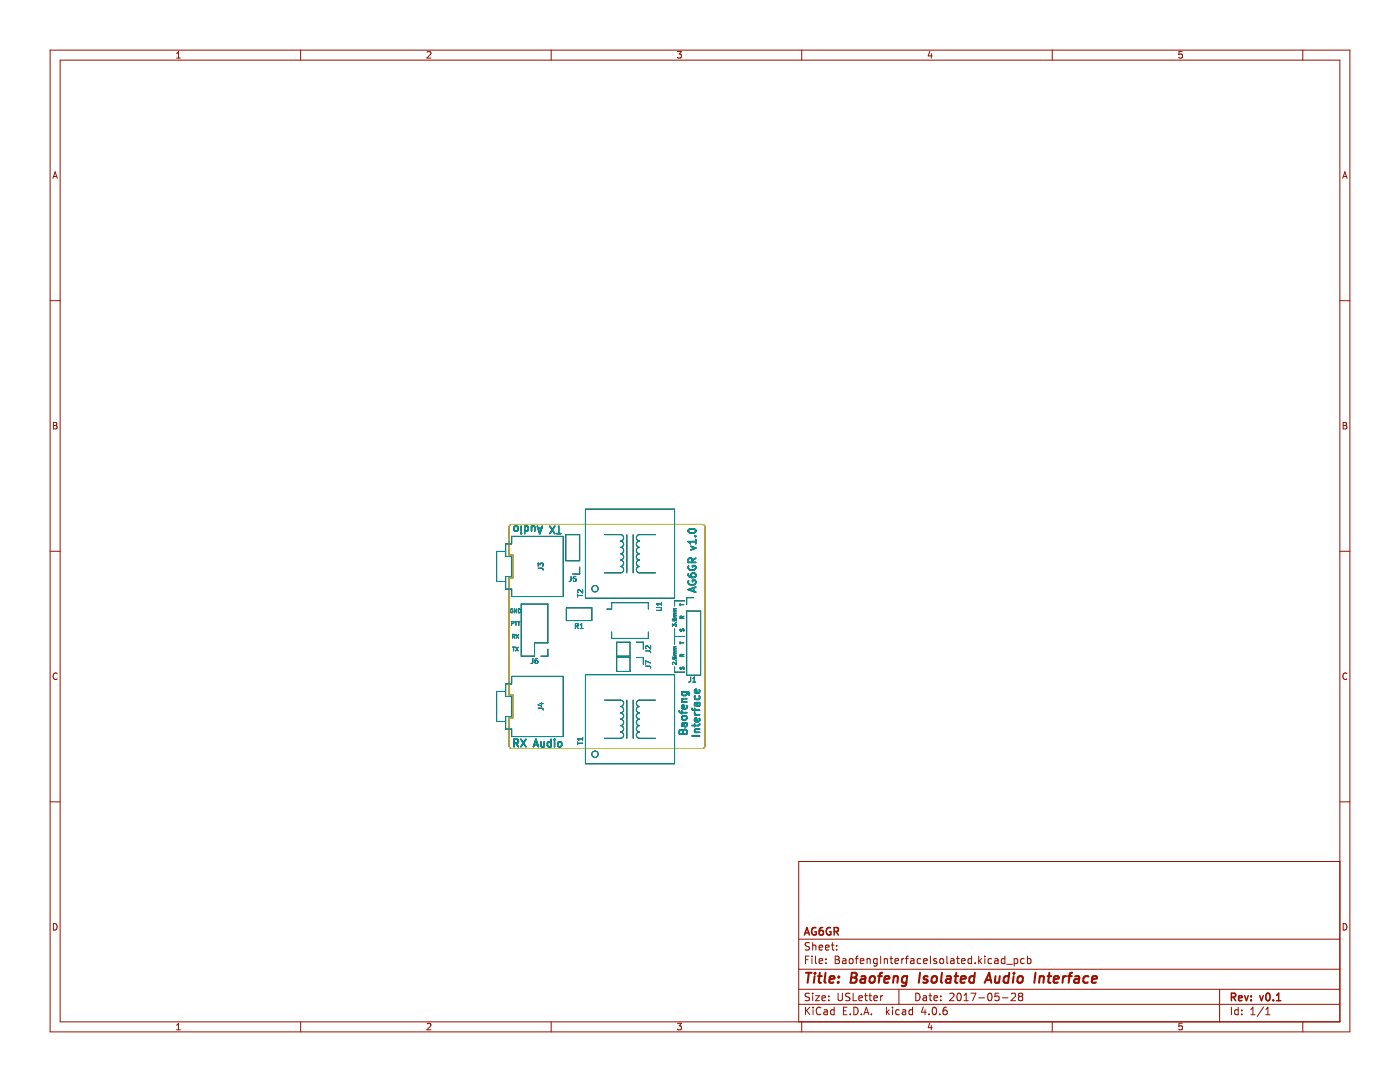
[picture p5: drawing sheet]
<svg xmlns="http://www.w3.org/2000/svg" width="279mm" height="216mm" viewBox="0 0 279 216" stroke-linecap="round" stroke-linejoin="round" font-family="sans-serif">
<g fill="none" stroke="#981200" stroke-width=".2">
<path d="M10 10h259.4v195.9h-259.4zM12 12h255.4v191.9h-255.4zM35.2 11.6h.8M35.2 10.7l.4-.4v1.3M60 10v2M85.2 10.4l.5-.1 .3 .4-.8 .9h.8M110 10v2M135.2 10.3h.8l-.4 .5 .3 .1v.6l-.2 .1-.5-.1M160 10v2M185.6 10.2l-.4 1h.9M185.9 10.7v.9M210 10v2"/>
<path d="M235.9 10.3h-.6l-.1 .6 .2-.1h.5l.1 .2-.1 .5-.2 .1-.5-.1M260 10v2M10.6 35.6l.4-1.3 .4 1.3M10.7 35.2h.6M268 35.6l.4-1.3 .4 1.3M268.1 35.2h.6M10 60h2M267.4 60h2M10.7 84.3h.4l.2 .2-.2 .4 .2 .1 .1 .3-.2 .3h-.5zM10.7 84.9h.4M268.1 84.3h.4l.2 .2-.2 .4 .2 .1 .1 .3-.2 .3h-.5zM268.1 84.9h.4"/>
<path d="M10 110h2M267.4 110h2M11.4 134.4a.62 .62 0 0 0-.9 .4 .62 .62 0 0 0 .7 .8l.2-.1M268.8 134.4a.62 .62 0 0 0-.9 .4 .62 .62 0 0 0 .7 .8l.2-.1M10 160h2M267.4 171.9h-108v32M267.4 160h2M10.7 184.3a.66 .66 0 0 1 .7 .6 .66 .66 0 0 1-.7 .7zM159.4 197.4h108M159.4 193.4h108M159.4 187.4h108M160.8 191.5h.5"/>
<path d="M161.5 190.8h-.7v1.5M161.5 198.3l-.5-.1-.2 .1v.5l.6 .2 .1 .4-.2 .3-.6-.1M161.5 188.2l-.5-.1-.2 .1v.5l.6 .2 .1 .4-.2 .3-.6-.1M162 190.8v.1M162 191.3v1M162.2 188.1v1.5M162.2 198.2v.1M162.2 198.7v1M162.2 188.7l.2-.1 .4 .1v.9M162.8 198.7h.7l-.7 1h.7M162.8 190.8v1.3l.2 .2M163.5 191.8l.7-.2-.1-.2-.4-.1-.2 .2v.7h.6"/>
<path d="M163.5 189.1l.7-.2-.1-.2-.4-.1-.2 .2v.7h.6M164 199.2l.8-.2-.1-.2-.4-.1-.3 .2 .1 .7h.6M164.8 189.1l.7-.2-.1-.2-.4-.1-.2 .2v.7h.6M164.8 192.1v.2M164.8 191.4v.1M165.4 199.5v.2M165.4 198.8v.1M165.9 188.6h.6M166.1 188.1v1.3l.4 .2M166.7 190.8l.7 .1 .1 .3-.3 .3a.4 .4 0 0 1 .4 .4 .4 .4 0 0 1-.3 .4h-.6zM166.7 191.5h.5M167 189.4v.2"/>
<path d="M167 188.7v.1M167.3 198.2v1.2l.2 .3h.3l.3-.3v-1.2M168.2 191.4h.6v.9M168.8 191.6l-.5 .1-.2 .2 .2 .4 .5-.1M169.5 191.4l.3-.1 .4 .1 .1 .6-.2 .2-.3 .1-.3-.2zM169.6 198.3l-.6-.1-.2 .3 .1 .3 .6 .3v.4l-.2 .2-.5-.1M170.3 198.2v1.5h.7M170.7 191.3h.6M171.3 190.8l-.4 .2v1.3M171.4 199.2l.7-.2-.1-.2-.4-.1-.2 .2 .1 .7h.5M171.7 191.8l.7-.2-.1-.2-.4-.1-.2 .2 .1 .7h.5M172.5 198.7h.6"/>
<path d="M172.8 198.2v1.3l.3 .2M173 191.4l.3-.1 .3 .1 .1 .9M173 191.3v1M173.4 198.7h.6M173.6 198.2v1.3l.4 .2M174.4 199.2l.7-.2-.1-.2-.4-.1-.2 .2 .1 .7h.5M175 191.4l-.4-.1-.3 .3 .2 .6h.5M175 191.3v1.2l-.2 .3-.4-.1M175.8 190.8v1.5M175.8 198.7v1M176.2 198.7l-.4 .3M176.5 191.4l.2-.1 .3 .1 .1 .9"/>
<path d="M176.5 191.3v1M177.6 191.3h.6M177.8 190.8v1.3l.4 .2M178.6 191.8l.7-.2v-.2l-.5-.1-.2 .2 .1 .7h.6M179.4 197.4v3M180 191.3v1M180.4 191.3l-.4 .3M180.7 191.3h.6M181.3 190.8l-.4 .2v1.3M181.8 191.4h.5l.1 .9M182.4 191.6l-.5 .1-.2 .2 .2 .4 .5-.1M182.8 198.2a.76 .76 0 0 1 .8 .7 .76 .76 0 0 1-.8 .8z"/>
<path d="M183.8 191.4l-.5-.1-.3 .3 .2 .6h.6M184.3 198.8h.5l.1 .9M184.3 191.8l.7-.2v-.2l-.5-.1-.2 .2 .1 .7h.6M184.9 199l-.5 .1-.2 .2 .2 .4 .5-.1M185.4 198.7h.6M185.6 198.2v1.3l.4 .2M185.7 190.8v1.5M186.4 199.2l.7-.2-.1-.2-.4-.1-.2 .2 .1 .7h.5M186.9 191.4l-.4-.1-.2 .2 .1 .2 .5 .2v.3h-.6M187.6 191.4l.2-.1 .5 .1v.6l-.1 .2-.4 .1-.2-.2zM187.8 199.5v.2M187.8 198.8v.1"/>
<path d="M189 190.8v1.3l.2 .2M189.5 198.3l.6-.1 .3 .4-.9 1.1h.9M189.8 191.4h.5l.1 .9M190.4 191.6l-.5 .1-.2 .2 .2 .4 .5-.1M190.9 191.3h.6M191.1 198.3l.2-.1a.8 .8 0 0 1 .5 .7 .8 .8 0 0 1-.5 .8l-.2-.2-.1-.4zM191.1 190.8v1.3l.4 .2M191.9 191.8l.7-.2-.1-.2-.4-.1-.2 .2 .1 .7h.5M192.4 199.7h.9M192.4 198.6l.4-.4v1.5M193.8 198.2h1l-.7 1.5M193.9 191.4l-.4-.1-.3 .3 .1 .6h.6"/>
<path d="M193.9 190.8v1.5M194.6 192.1v.2M195.3 199.1h1.2M195.3 190.8v1.5M195.5 191.7l.4 .6M195.9 191.3l-.6 .6M196.5 190.8v.1M196.5 191.3v1M197.3 198.3l.2-.1a.8 .8 0 0 1 .5 .7 .8 .8 0 0 1-.5 .8l-.2-.2-.2-.4zM197.9 191.4l-.4-.1-.3 .3 .1 .6h.6M198.5 191.4h.6l.1 .9M199.2 191.6l-.5 .1-.2 .2 .2 .4 .5-.1"/>
<path d="M199.3 198.2h-.7l-.1 .7 .3-.1h.5l.1 .2-.1 .5-.2 .2-.6-.2M200 199.1h1.2M200.5 191.4l-.4-.1-.3 .3 .2 .6h.5M200.5 190.8v1.5M200.9 192.4h1.1M201.8 198.3l.6-.1 .3 .4-.9 1.1h.9M202.4 191.4l.4-.1 .3 .3-.1 .6h-.6M202.4 191.3v1.5M203.5 198.8l-.2-.3 .2-.3h.3l.3 .3-.3 .3M203.5 198.8l-.2 .3v.3l.2 .3h.3l.3-.3v-.3l-.3-.3M203.5 198.8h.3M204.4 191.4l-.4-.1-.3 .3 .1 .6h.6"/>
<path d="M205 191.4l.5-.1 .3 .3-.2 .6h-.6M205 190.8v1.5M243.4 197.4v6.5M268.1 184.3a.66 .66 0 0 1 .7 .6 .66 .66 0 0 1-.7 .7zM35.2 204.6l.4-.4v1.3M35.2 205.5h.8M60 203.9v2M85.2 204.3l.5-.1 .3 .4-.8 .9h.8M110 203.9v2M135.2 204.2h.8l-.4 .5 .3 .1v.6l-.2 .1-.5-.1M159.4 200.4h108M160 203.9v2"/>
<path d="M160.8 201v1.5M161 201.6l.6 .9M161.6 201l-.8 .8M162.3 201v.1M162.3 201.5v1M163.8 201.1a.71 .71 0 0 0-1 .5 .71 .71 0 0 0 .7 .9l.3-.2M164.5 201.6h.5l.1 .9M165.1 201.8l-.5 .1-.2 .2 .2 .4 .5-.1M166.5 201.6l-.5-.1-.2 .3 .1 .6h.6M166.5 201v1.5M168.3 201.7h.5M169 201h-.7v1.5h.7"/>
<path d="M169.7 202.3v.2M170.4 201a.76 .76 0 0 1 .9 .7 .76 .76 0 0 1-.9 .8zM171.9 202.3v.2M172.4 202.5l.5-1.5 .5 1.5M172.5 202.1h.8M173.9 202.3v.2M176.9 201v1.5M177 201.9l.5 .6M177.5 201.5l-.6 .6M178.1 201v.1M178.1 201.5v1M179.5 201.6l-.5-.1-.2 .3 .1 .6h.6"/>
<path d="M180.1 201.6h.6l.1 .9M180.8 201.8l-.5 .1-.3 .2 .3 .4 .5-.1M182.1 201.6l-.4-.1-.3 .3 .1 .6h.6M182.1 201v1.5M184.3 200.9l-.4 1.1h.9M184.6 201.5v1M185.4 202.3v.2M185.6 204.1l-.4 1h.9M185.9 204.6v.9M186.2 201.1l.2-.1a.8 .8 0 0 1 .5 .7 .8 .8 0 0 1-.5 .8l-.2-.2-.2-.4zM187.5 202.3v.2M188.9 201l-.4 .1a1.01 1.01 0 0 0 0 1.4l.5-.2v-.5l-.2-.2h-.3l-.3 .2"/>
<path d="M210 203.9v2M235.9 204.2h-.6l-.1 .6 .2-.1h.5l.1 .2-.1 .5-.2 .1-.5-.1M245.8 201v1.5M247.1 201.6l-.4-.1-.3 .3 .1 .6h.6M247.1 201v1.5M247.8 202.3v.2M247.8 201.6v.1M249.6 202.5h.9M249.6 201.4l.4-.4v1.5M252.2 200.9l-1.3 1.9M252.6 201.4l.4-.4v1.5M252.6 202.5h.9"/>
<path d="M260 203.9v2"/>
</g>
<g fill="none" stroke="#981200" stroke-width=".3">
<path d="M160.5 186.6l.5-1.5 .5 1.5M160.7 186.2h.7M162.8 185.2a.7 .7 0 0 0-.8 .6 .7 .7 0 0 0 .8 .7l.1-.6h-.3M164.2 185.1l-.4 .1a1.01 1.01 0 0 0 0 1.4l.5-.2v-.5l-.3-.2h-.2l-.3 .2M165.8 185.2a.7 .7 0 0 0-.9 .6 .7 .7 0 0 0 .9 .7v-.6h-.3M166.5 185.9l.7-.1 .1-.2v-.4l-.3-.1h-.5v1.5M166.8 185.9l.5 .7M245.8 199l.7-.1 .1-.2-.1-.4-.2-.1h-.5v1.5M246.1 199l.5 .7M247.2 199.2l.7-.2-.1-.2-.4-.1-.2 .2 .1 .7h.5M248.4 198.7l.4 1 .3-1M249.7 199.5v.2"/>
<path d="M249.7 198.8v.1M251.4 198.7l.4 1 .3-1M252.8 198.3l.2-.1a.8 .8 0 0 1 .5 .7 .8 .8 0 0 1-.5 .8l-.2-.2-.2-.4zM254.1 199.5v.2M254.8 199.7h.8M254.8 198.6l.4-.4v1.5"/>
</g>
<g fill="none" stroke="#981200" stroke-width=".4">
<path d="M160.9 194.1h1.1M161.4 194.1l-.2 2M162.6 194.8l-.2 1.3M162.7 194.1l-.1 .2M163.2 194.8h.8M163.6 194.1l-.2 1.7 .1 .2 .3 .1M164.8 194.1l-.3 1.7 .3 .3M165.5 195.4l1-.2v-.3h-.8l-.2 .9 .2 .3 .6-.1M167.3 195.9v.2M167.4 194.9v.2M169.9 195.1h.6M170 194.1l.8 .1a.51 .51 0 0 1 .2 .5 .51 .51 0 0 1-.5 .4l.3 .1a.58 .58 0 0 1-.3 .9h-.8z"/>
<path d="M171.9 194.9h.8l-.1 1.2M172.7 195.2l-.7 .1a.4 .4 0 0 0-.3 .4 .4 .4 0 0 0 .2 .4l.7-.1M173.7 195a.52 .52 0 0 1 .5-.2 .52 .52 0 0 1 .4 .4v.5a.55 .55 0 0 1-.6 .4 .55 .55 0 0 1-.5-.4zM175.2 194.8h.8M176.1 194.1l-.4 .1-.1 .2-.2 1.7M176.5 195.4l1-.2-.1-.3h-.7l-.3 .9 .3 .3 .6-.1M178.4 195a.49 .49 0 0 1 .8 .1l-.1 1M178.4 194.8l-.2 1.3M181 194.9a.66 .66 0 0 0-.9 .3l-.1 .5 .1 .3h.8M181.1 194.8l-.2 1.6a.6 .6 0 0 1-.9 .3M183.6 194.1l-.2 2M185.1 194.9a.49 .49 0 0 0-.8 .3l.1 .1 .7 .2v.2l-.3 .4-.6-.1"/>
<path d="M186.1 195a.52 .52 0 0 1 .5-.2 .52 .52 0 0 1 .4 .4l-.1 .5a.55 .55 0 0 1-.5 .4 .55 .55 0 0 1-.5-.4zM188 194.1l-.2 1.7 .2 .3M188.9 194.9h.8v1.2M189.8 195.2l-.7 .1a.4 .4 0 0 0-.4 .4 .4 .4 0 0 0 .3 .4l.7-.1M190.5 194.8h.7M190.9 194.1l-.3 1.7 .1 .2 .4 .1M191.7 195.4l1-.2v-.3h-.8l-.2 .9 .2 .3 .6-.1M194.5 194.9a.66 .66 0 0 0-1 .3l-.1 .5 .2 .3h.7M194.6 194.1l-.3 2M196.5 196.1l.9-2 .4 2M196.8 195.5h.9M198.7 194.8l-.1 1.2a.57 .57 0 0 0 .8-.1"/>
<path d="M199.5 194.8l-.1 1.3M201.3 194.9a.66 .66 0 0 0-1 .3v.5l.1 .3h.8M201.4 194.1l-.2 2M202.3 194.8l-.2 1.3M202.4 194.1v.2M203.2 195a.52 .52 0 0 1 .5-.2 .52 .52 0 0 1 .5 .4l-.1 .5a.55 .55 0 0 1-.5 .4 .55 .55 0 0 1-.6-.4zM206.7 194.1l-.3 2M207.5 195a.49 .49 0 0 1 .9 .1l-.2 1M207.5 194.8l-.1 1.3M209.1 194.8h.7M209.4 194.1l-.2 1.7 .1 .2 .4 .1M210.3 195.4l1-.2-.1-.3-.5-.1-.3 .3-.1 .9h.8"/>
<path d="M212.2 194.8l-.2 1.3M212.8 194.8l-.4 .1-.2 .3M213.2 194.8h.7M214 194.1l-.4 .1-.1 .2-.2 1.7M214.6 194.9h.7v1.2M215.4 195.2l-.7 .1a.4 .4 0 0 0-.3 .4 .4 .4 0 0 0 .2 .4l.7-.1M217.2 194.9a.66 .66 0 0 0-1 .3v.5l.1 .3h.8M217.9 195.4l1-.2v-.3h-.8l-.2 .9 .2 .3 .6-.1"/>
</g>
<g fill="none" stroke="#000" stroke-width=".2">
<path d="M100.9 110h-1.8v6h1.8M101.7 104.9l.4-.3h38.1l.4 .3 .1 43.9-.2 .5-38.4 .1-.4-.3-.1-5.8h.8v-4.6h-.8v-23.4h.8v-4.6h-.8zM102.1 107h10.3v12h-10.3v-1.5h-1.2v-2.5h1.2v-4h-1.2v-2.5h1.2zM107.4 113v-.6l.4 .3 .1-.3h.4v.6M107.4 113.4h.9l.1 .3M112.9 106.7h2.8v5.2h-2.8zM114 115l-.1 .9-.3 .1M114.9 115h-.5v.5h.5v.4h-.5M115.3 118.6v.5M115.3 118.8h1M115.7 113.2v1.3h-1.4M116.3 117.7v.6l-.7-.6-.3 .2 .1 .4"/>
<path d="M116.8 101.6h17.8v17.8h-17.8zM120.7 106.7h3.1a.64 .64 0 0 1 .7 .6 .64 .64 0 0 1-.7 .7 .64 .64 0 0 1 .7 .6 .64 .64 0 0 1-.7 .6 .64 .64 0 0 1 .7 .7 .64 .64 0 0 1-.7 .6 .64 .64 0 0 1 .7 .6 .64 .64 0 0 1-.7 .7 .64 .64 0 0 1 .7 .6 .64 .64 0 0 1-.7 .6 .64 .64 0 0 1 .7 .7 .64 .64 0 0 1-.7 .6h-3.1M125.1 106.7v7.6M126.4 106.7v7.6M130.8 106.7h-3.2a.64 .64 0 0 0-.6 .6 .64 .64 0 0 0 .6 .7 .64 .64 0 0 0-.6 .6 .64 .64 0 0 0 .6 .6 .64 .64 0 0 0-.6 .7 .64 .64 0 0 0 .6 .6 .64 .64 0 0 0-.6 .6 .64 .64 0 0 0 .6 .7 .64 .64 0 0 0-.6 .6 .64 .64 0 0 0 .6 .6 .64 .64 0 0 0-.6 .7 .64 .64 0 0 0 .6 .6h3.2M136.7 119.9h-2.1v1M138.4 119.3h-1.4v1.4M100.9 138h-1.8v6h1.8M102.1 124.4h.4v-.3l-.4-.1v.8M102.1 135h10.3v12h-10.3v-1.5h-1.2v-2.5h1.2v-4h-1.2v-2.5h1.2zM102.3 121.5a.35 .35 0 0 0-.5 .4 .35 .35 0 0 0 .5 .3v-.3h-.1M102.3 129.1h.4"/>
<path d="M102.3 127l.4-.1v-.2l-.4-.1v.7M102.5 127l.2 .3M102.5 129.1v.8M102.7 124h.5M102.9 129.1l.5 .8M103 124v.8M103 126.6l.5 .7M103.1 121.5v.8l-.4-.8v.8M103.3 124h.5M103.4 129.1l-.5 .8M103.5 121.5a.38 .38 0 0 1 .4 .4 .38 .38 0 0 1-.4 .4zM103.5 126.6l-.5 .7"/>
<path d="M103.5 124v.8M104 120.5h5.3v7.8h-2.6v2.6h-2.7zM106.3 131.4v.8l-.3 .2M107.3 131.4l-.5 .2v.6l.2 .2 .3-.1v-.5h-.3l-.2 .2M109.3 129.5v1.4h-1.3M113 121.3h5.1v2.5h-5.1zM114.8 124.9h.5l.1-.4-.6-.1v1M115.1 124.9l.3 .5M115.8 125.4h.6M115.8 124.7l.3-.3v1M116.8 134.6h17.8v17.8h-17.8zM120.7 139.7h3.1a.64 .64 0 0 1 .7 .6 .64 .64 0 0 1-.7 .7 .64 .64 0 0 1 .7 .6 .64 .64 0 0 1-.7 .6 .64 .64 0 0 1 .7 .7 .64 .64 0 0 1-.7 .6 .64 .64 0 0 1 .7 .6 .64 .64 0 0 1-.7 .7 .64 .64 0 0 1 .7 .6 .64 .64 0 0 1-.7 .7 .64 .64 0 0 1 .7 .6 .64 .64 0 0 1-.7 .6h-3.1"/>
<path d="M121.1 121.5h1v-1.2h7.3v1.2M122.1 126.1v1.3h7.3v-1.3M123.1 128.2h2.6v2.7h-2.6zM123.1 131.2h2.6v2.8h-2.6zM125.1 139.7v7.6M126.4 139.7v7.6M127 128.2h1.4v1.3M127 131.2h1.4v1.4M128.8 129.9h.9l.1 .4M128.8 132.9l.9 .1 .1 .3M129.8 128.9v.6l-.7-.6-.3 .2 .1 .3M129.8 132.3l-1-.4v.6"/>
<path d="M130.8 139.7h-3.2a.64 .64 0 0 0-.6 .6 .64 .64 0 0 0 .6 .7 .64 .64 0 0 0-.6 .6 .64 .64 0 0 0 .6 .6 .64 .64 0 0 0-.6 .7 .64 .64 0 0 0 .6 .6 .64 .64 0 0 0-.6 .6 .64 .64 0 0 0 .6 .7 .64 .64 0 0 0-.6 .6 .64 .64 0 0 0 .6 .7 .64 .64 0 0 0-.6 .6 .64 .64 0 0 0 .6 .6h3.2M131 121.2h.8l.2 .2-.2 .4h-.8M132 120.2v.6M132 120.5h-1l.3 .3M134.2 123.5v.3l.4 .1-.1-.4h.4v.4M134.2 131.1v.4h.4l-.1-.4h.4M134.2 132.6h.1M134.5 130.7h.5M134.5 129.7h.5M134.5 123.1h.5M134.5 122.1h.5M134.5 130.7h.1"/>
<path d="M134.5 122.1h.1M134.6 130.4l-.1 .3M134.6 121.8l-.1 .3M134.6 122.8l-.1 .3M134.6 129.4l-.1 .3M134.6 130.4h.4M134.6 129.4h.4M134.6 122.8h.4M134.6 121.8h.4M134.6 133.1v1h2.1M134.6 127h2.1M134.6 125.5v3"/>
<path d="M134.9 124.6h-.3l-.1 .2-.3-.3v.5M134.9 131.8h.1M134.9 131.1h.1M134.9 124.6h.1M134.9 124.6v.4M134.9 131.1v.4M134.9 124.2h.1M134.9 125h.1M135 132.2v.4l-.6-.4-.2 .1v.3M135 121.4l-.5 .1 .1 .3M135 122.5h-.5l.1 .3M135 129.1h-.5l.1 .3"/>
<path d="M135 130.1h-.5l.1 .3M135.7 120.4v.5M135.7 128.1v.4M135.7 128.3h.8M135.7 120.7h.8M135.8 133.1v.4h.2l.3-.4 .2 .2v.3M135.8 125.5v.4h.2l.3-.4 .2 .2v.2M136.1 131v-.4h-.3l-.1 .4h.8M136.1 123.4v-.4h-.3l-.1 .4h.8M136.5 130.6l-.4 .2M136.5 123l-.4 .2M137 121.9h2.8v12.8h-2.8z"/>
<path d="M137.8 135.1v.8l-.3 .2M138.3 136.1h.5M138.3 135.4l.3-.3v1M107.4 141.3l.9 .1 .1 .3M107.7 140.4h.7M108.1 140.3v.6l-.7-.3M115.3 148v.6M115.3 148.3h1M116.3 147.2v.5M116.3 147.4h-1l.3 .3"/>
<circle cx="118.7" cy="117.5" r=".64"/>
<circle cx="118.7" cy="150.5" r=".64"/>
</g>
<g fill="none" stroke="#000" stroke-width=".3">
<path d="M102.7 105.1l.4-.1 .3 .3v.4l-.3 .3-.4-.1-.1-.2zM104 105v1M104 106.3v.2M104.7 105.1l.5-.1 .2 .3-.1 .6h-.6M104.7 105v1.5M106.1 105v1M106.1 105.1l.2-.1 .4 .1v.9M107.2 105l.5 1.5 .5-1.5M107.4 105.4h.7M109.7 105l1 1.5M110.7 105l-1 1.5M111.1 106.5h.8"/>
<path d="M111.5 105v1.5M137.4 114.5v.4a1.01 1.01 0 0 0 1.5 0l-.2-.5h-.5l-.3 .3 .1 .4 .2 .1M137.4 115.9a.7 .7 0 0 0 .7 .8 .7 .7 0 0 0 .7-.8l-.6-.1v.3M137.4 112.9a.7 .7 0 0 0 .7 .9 .7 .7 0 0 0 .7-.9h-.6v.3M137.5 105.7a.81 .81 0 0 1 1.4 .3 .85 .85 0 0 1-1.5-.1zM137.9 109l1 .4-1 .3M138.1 112.2v-.7l-.2-.1h-.4l-.1 .3v.5h1.5M138.4 117.3v.7M138.7 107h.2M138.9 117.2l-1.5 .5 1.5 .5M138.9 107.7v.8M138.9 111.4l-.8 .5"/>
<path d="M138.9 108.1h-1.5l.4 .4M136.1 138.1h1.2l.3 .2-.1 .4M136.1 138.1v.4l.3 .3 .6-.2v-.5M137.1 139.4l-1 .1v.3l.1 .3M138.7 138.8l-.1 .5 .3 .3 .7-.2v-.6M139.6 137.6v.5l-.2 .2-.7-.1v-.6h.3l.1 .7M102.6 148.3l.7-.1 .2-.2-.1-.3-.2-.2h-.6v1.5M103 148.3l.5 .7M104 147.5l1 1.5M105 147.5l-1 1.5M106.5 149l.5-1.5 .5 1.5M106.6 148.6h.7"/>
<path d="M108 148v.9l.4 .1 .2-.1M108.6 148v1M110 148.1l-.5-.1-.3 .3 .2 .6h.6M110 147.5v1.5M110.7 147.5v.2M110.7 148v1M111.4 148.2l.2-.2 .4 .2 .1 .5-.1 .2-.4 .1-.2-.1zM135.6 141.8l.2 .4h1.3M135.6 145.8l.4-.2 .3 .3a.4 .4 0 0 1 .3-.4 .4 .4 0 0 1 .5 .3v.6h-1.5zM136.1 141.8v.6M136.1 140.1h1M136.1 143l.7-.2 .2 .2 .1 .3-.3 .3h-.4l-.3-.3z"/>
<path d="M136.3 145.9v.5M136.4 144.3l.1 .5 .2 .2 .4-.2-.1-.5M137 140.8l.1 .4-.2 .2-.8-.1v-.5l.3-.1 .2 .7M137.1 144.3h-1v.6M138.1 146.8h1.5M138.1 141.3l.2 .4h1.3M138.6 146.1h1M138.6 141.3v.6M138.6 142.2l.3 .4M138.6 144.4v.6M138.6 142.6h1M139 140.2l.1 .5 .2 .2 .3-.2v-.5"/>
<path d="M139.6 143.3v.5l-.2 .2-.7-.1v-.6h.3l.1 .7M139.6 145.5l-.9 .1-.1 .3 .2 .2M139.6 140.2l-.9 .1v.5M139.6 144.4l-.2 .4h-1.3"/>
</g>
<g fill="none" stroke="#009596" stroke-width=".2">
<path d="M100.9 110h-1.8v6h1.8M102.1 107h10.3v12h-10.3v-1.5h-1.2v-2.5h1.2v-4h-1.2v-2.5h1.2zM107.4 113v-.6l.4 .3 .1-.3h.4v.6M107.4 113.4h.9l.1 .3M112.9 106.7h2.8v5.2h-2.8zM114 115l-.1 .9-.3 .1M114.9 115h-.5v.5h.5v.4h-.5M115.3 118.6v.5M115.3 118.8h1M115.7 113.2v1.3h-1.4M116.3 117.7v.6l-.7-.6-.3 .2 .1 .4M116.8 101.6h17.8v17.8h-17.8z"/>
<path d="M120.7 106.7h3.1a.64 .64 0 0 1 .7 .6 .64 .64 0 0 1-.7 .7 .64 .64 0 0 1 .7 .6 .64 .64 0 0 1-.7 .6 .64 .64 0 0 1 .7 .7 .64 .64 0 0 1-.7 .6 .64 .64 0 0 1 .7 .6 .64 .64 0 0 1-.7 .7 .64 .64 0 0 1 .7 .6 .64 .64 0 0 1-.7 .6 .64 .64 0 0 1 .7 .7 .64 .64 0 0 1-.7 .6h-3.1M125.1 106.7v7.6M126.4 106.7v7.6M130.8 106.7h-3.2a.64 .64 0 0 0-.6 .6 .64 .64 0 0 0 .6 .7 .64 .64 0 0 0-.6 .6 .64 .64 0 0 0 .6 .6 .64 .64 0 0 0-.6 .7 .64 .64 0 0 0 .6 .6 .64 .64 0 0 0-.6 .6 .64 .64 0 0 0 .6 .7 .64 .64 0 0 0-.6 .6 .64 .64 0 0 0 .6 .6 .64 .64 0 0 0-.6 .7 .64 .64 0 0 0 .6 .6h3.2M136.7 119.9h-2.1v1M138.4 119.3h-1.4v1.4M100.9 138h-1.8v6h1.8M102.1 124.4h.4v-.3l-.4-.1v.8M102.1 135h10.3v12h-10.3v-1.5h-1.2v-2.5h1.2v-4h-1.2v-2.5h1.2zM102.3 121.5a.35 .35 0 0 0-.5 .4 .35 .35 0 0 0 .5 .3v-.3h-.1M102.3 129.1h.4M102.3 127l.4-.1v-.2l-.4-.1v.7"/>
<path d="M102.5 127l.2 .3M102.5 129.1v.8M102.7 124h.5M102.9 129.1l.5 .8M103 124v.8M103 126.6l.5 .7M103.1 121.5v.8l-.4-.8v.8M103.3 124h.5M103.4 129.1l-.5 .8M103.5 121.5a.38 .38 0 0 1 .4 .4 .38 .38 0 0 1-.4 .4zM103.5 126.6l-.5 .7M103.5 124v.8"/>
<path d="M104 120.5h5.3v7.8h-2.6v2.6h-2.7zM106.3 131.4v.8l-.3 .2M107.3 131.4l-.5 .2v.6l.2 .2 .3-.1v-.5h-.3l-.2 .2M109.3 129.5v1.4h-1.3M113 121.3h5.1v2.5h-5.1zM114.8 124.9h.5l.1-.4-.6-.1v1M115.1 124.9l.3 .5M115.8 125.4h.6M115.8 124.7l.3-.3v1M116.8 134.6h17.8v17.8h-17.8zM120.7 139.7h3.1a.64 .64 0 0 1 .7 .6 .64 .64 0 0 1-.7 .7 .64 .64 0 0 1 .7 .6 .64 .64 0 0 1-.7 .6 .64 .64 0 0 1 .7 .7 .64 .64 0 0 1-.7 .6 .64 .64 0 0 1 .7 .6 .64 .64 0 0 1-.7 .7 .64 .64 0 0 1 .7 .6 .64 .64 0 0 1-.7 .7 .64 .64 0 0 1 .7 .6 .64 .64 0 0 1-.7 .6h-3.1M121.1 121.5h1v-1.2h7.3v1.2"/>
<path d="M122.1 126.1v1.3h7.3v-1.3M123.1 128.2h2.6v2.7h-2.6zM123.1 131.2h2.6v2.8h-2.6zM125.1 139.7v7.6M126.4 139.7v7.6M127 128.2h1.4v1.3M127 131.2h1.4v1.4M128.8 129.9h.9l.1 .4M128.8 132.9l.9 .1 .1 .3M129.8 128.9v.6l-.7-.6-.3 .2 .1 .3M129.8 132.3l-1-.4v.6M130.8 139.7h-3.2a.64 .64 0 0 0-.6 .6 .64 .64 0 0 0 .6 .7 .64 .64 0 0 0-.6 .6 .64 .64 0 0 0 .6 .6 .64 .64 0 0 0-.6 .7 .64 .64 0 0 0 .6 .6 .64 .64 0 0 0-.6 .6 .64 .64 0 0 0 .6 .7 .64 .64 0 0 0-.6 .6 .64 .64 0 0 0 .6 .7 .64 .64 0 0 0-.6 .6 .64 .64 0 0 0 .6 .6h3.2"/>
<path d="M131 121.2h.8l.2 .2-.2 .4h-.8M132 120.2v.6M132 120.5h-1l.3 .3M134.2 123.5v.3l.4 .1-.1-.4h.4v.4M134.2 131.1v.4h.4l-.1-.4h.4M134.2 132.6h.1M134.5 130.7h.5M134.5 129.7h.5M134.5 123.1h.5M134.5 122.1h.5M134.5 130.7h.1M134.5 122.1h.1"/>
<path d="M134.6 130.4l-.1 .3M134.6 121.8l-.1 .3M134.6 122.8l-.1 .3M134.6 129.4l-.1 .3M134.6 130.4h.4M134.6 129.4h.4M134.6 122.8h.4M134.6 121.8h.4M134.6 133.1v1h2.1M134.6 127h2.1M134.6 125.5v3M134.9 124.6h-.3l-.1 .2-.3-.3v.5"/>
<path d="M134.9 131.8h.1M134.9 131.1h.1M134.9 124.6h.1M134.9 124.6v.4M134.9 131.1v.4M134.9 124.2h.1M134.9 125h.1M135 132.2v.4l-.6-.4-.2 .1v.3M135 121.4l-.5 .1 .1 .3M135 122.5h-.5l.1 .3M135 129.1h-.5l.1 .3M135 130.1h-.5l.1 .3"/>
<path d="M135.7 120.4v.5M135.7 128.1v.4M135.7 128.3h.8M135.7 120.7h.8M135.8 133.1v.4h.2l.3-.4 .2 .2v.3M135.8 125.5v.4h.2l.3-.4 .2 .2v.2M136.1 131v-.4h-.3l-.1 .4h.8M136.1 123.4v-.4h-.3l-.1 .4h.8M136.5 130.6l-.4 .2M136.5 123l-.4 .2M137 121.9h2.8v12.8h-2.8zM137.8 135.1v.8l-.3 .2"/>
<path d="M138.3 136.1h.5M138.3 135.4l.3-.3v1M107.4 141.3l.9 .1 .1 .3M107.7 140.4h.7M108.1 140.3v.6l-.7-.3M115.3 148v.6M115.3 148.3h1M116.3 147.2v.5M116.3 147.4h-1l.3 .3"/>
<circle cx="118.7" cy="117.5" r=".64"/>
<circle cx="118.7" cy="150.5" r=".64"/>
</g>
<path d="M101.7 104.9l.4-.3h38.1l.4 .3 .1 43.9-.2 .5-38.4 .1-.4-.3-.1-5.8h.8v-4.6h-.8v-23.4h.8v-4.6h-.8z" fill="none" stroke="#cdca00" stroke-width=".2"/>
<g fill="none" stroke="#009596" stroke-width=".3">
<path d="M102.7 105.1l.4-.1 .3 .3v.4l-.3 .3-.4-.1-.1-.2zM104 105v1M104 106.3v.2M104.7 105.1l.5-.1 .2 .3-.1 .6h-.6M104.7 105v1.5M106.1 105v1M106.1 105.1l.2-.1 .4 .1v.9M107.2 105l.5 1.5 .5-1.5M107.4 105.4h.7M109.7 105l1 1.5M110.7 105l-1 1.5M111.1 106.5h.8"/>
<path d="M111.5 105v1.5M137.4 114.5v.4a1.01 1.01 0 0 0 1.5 0l-.2-.5h-.5l-.3 .3 .1 .4 .2 .1M137.4 115.9a.7 .7 0 0 0 .7 .8 .7 .7 0 0 0 .7-.8l-.6-.1v.3M137.4 112.9a.7 .7 0 0 0 .7 .9 .7 .7 0 0 0 .7-.9h-.6v.3M137.5 105.7a.81 .81 0 0 1 1.4 .3 .85 .85 0 0 1-1.5-.1zM137.9 109l1 .4-1 .3M138.1 112.2v-.7l-.2-.1h-.4l-.1 .3v.5h1.5M138.4 117.3v.7M138.7 107h.2M138.9 117.2l-1.5 .5 1.5 .5M138.9 107.7v.8M138.9 111.4l-.8 .5"/>
<path d="M138.9 108.1h-1.5l.4 .4M136.1 138.1h1.2l.3 .2-.1 .4M136.1 138.1v.4l.3 .3 .6-.2v-.5M137.1 139.4l-1 .1v.3l.1 .3M138.7 138.8l-.1 .5 .3 .3 .7-.2v-.6M139.6 137.6v.5l-.2 .2-.7-.1v-.6h.3l.1 .7M102.6 148.3l.7-.1 .2-.2-.1-.3-.2-.2h-.6v1.5M103 148.3l.5 .7M104 147.5l1 1.5M105 147.5l-1 1.5M106.5 149l.5-1.5 .5 1.5M106.6 148.6h.7"/>
<path d="M108 148v.9l.4 .1 .2-.1M108.6 148v1M110 148.1l-.5-.1-.3 .3 .2 .6h.6M110 147.5v1.5M110.7 147.5v.2M110.7 148v1M111.4 148.2l.2-.2 .4 .2 .1 .5-.1 .2-.4 .1-.2-.1zM135.6 141.8l.2 .4h1.3M135.6 145.8l.4-.2 .3 .3a.4 .4 0 0 1 .3-.4 .4 .4 0 0 1 .5 .3v.6h-1.5zM136.1 141.8v.6M136.1 140.1h1M136.1 143l.7-.2 .2 .2 .1 .3-.3 .3h-.4l-.3-.3z"/>
<path d="M136.3 145.9v.5M136.4 144.3l.1 .5 .2 .2 .4-.2-.1-.5M137 140.8l.1 .4-.2 .2-.8-.1v-.5l.3-.1 .2 .7M137.1 144.3h-1v.6M138.1 146.8h1.5M138.1 141.3l.2 .4h1.3M138.6 146.1h1M138.6 141.3v.6M138.6 142.2l.3 .4M138.6 144.4v.6M138.6 142.6h1M139 140.2l.1 .5 .2 .2 .3-.2v-.5"/>
<path d="M139.6 143.3v.5l-.2 .2-.7-.1v-.6h.3l.1 .7M139.6 145.5l-.9 .1-.1 .3 .2 .2M139.6 140.2l-.9 .1v.5M139.6 144.4l-.2 .4h-1.3"/>
</g>
</svg>
